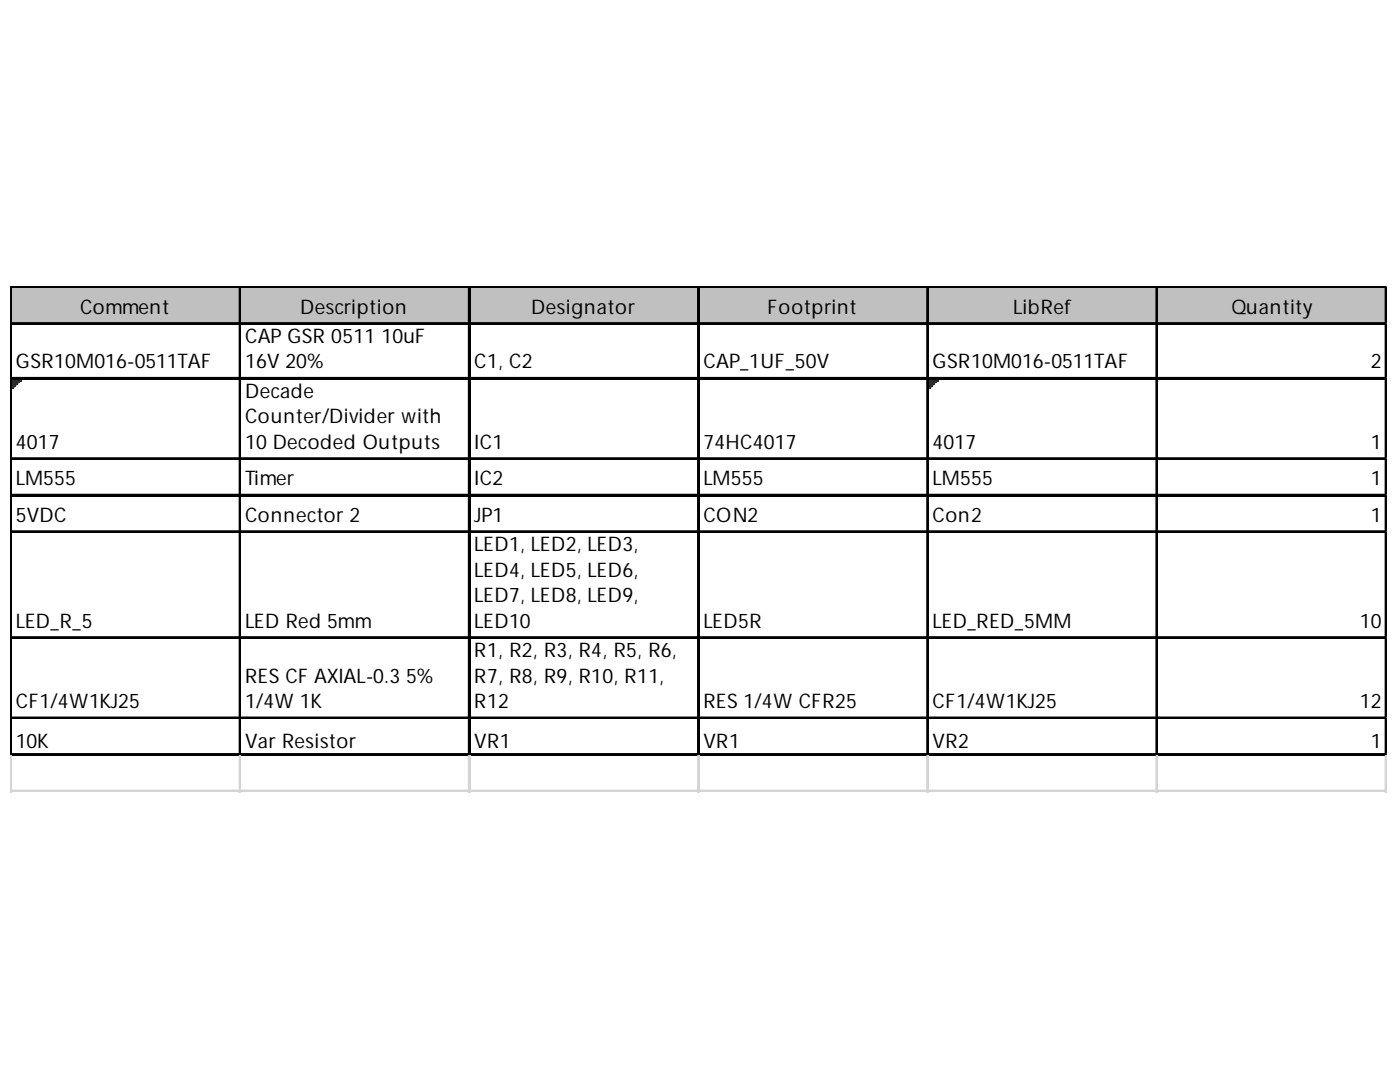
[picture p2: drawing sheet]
<svg xmlns="http://www.w3.org/2000/svg" width="279mm" height="216mm" viewBox="0 0 279 216" stroke-linecap="round" stroke-linejoin="round" font-family="sans-serif">
<defs><g id="words">
<g font-size="4">
<text x="16" y="62.6">Comment</text>
<text x="59.9" y="62.6">Description</text>
<text x="106" y="62.6">Designator</text>
<text x="153.2" y="62.6">Footprint</text>
<text x="202.2" y="62.6">LibRef</text>
<text x="245.8" y="62.6">Quantity</text>
<text x="48.9" y="68.4">CAP GSR 0511 10uF</text>
<text x="3.2" y="73.5">GSR10M016-0511TAF</text>
<text x="48.9" y="73.5">16V 20%</text>
<text x="94.6" y="73.5">C1, C2</text>
<text x="140.4" y="73.5">CAP_1UF_50V</text>
<text x="186.1" y="73.5">GSR10M016-0511TAF</text>
<text x="273.6" y="73.5">2</text>
<text x="48.9" y="79.3">Decade</text>
<text x="3.2" y="89.5">4017</text>
<text x="48.9" y="84.4">Counter/Divider with</text>
<text x="48.9" y="89.5">10 Decoded Outputs</text>
<text x="94.6" y="89.5">IC1</text>
<text x="140.4" y="89.5">74HC4017</text>
<text x="186.1" y="89.5">4017</text>
<text x="273.6" y="89.5">1</text>
<text x="3.2" y="96.8">LM555</text>
<text x="48.9" y="96.8">Timer</text>
<text x="94.6" y="96.8">IC2</text>
<text x="140.4" y="96.8">LM555</text>
<text x="186.1" y="96.8">LM555</text>
<text x="273.6" y="96.8">1</text>
<text x="3.2" y="104.1">5VDC</text>
<text x="48.9" y="104.1">Connector 2</text>
<text x="94.6" y="104.1">JP1</text>
<text x="140.4" y="104.1">CON2</text>
<text x="186.1" y="104.1">Con2</text>
<text x="273.6" y="104.1">1</text>
<text x="94.6" y="110">LED1, LED2, LED3,</text>
<text x="94.6" y="115.1">LED4, LED5, LED6,</text>
<text x="3.2" y="125.3">LED_R_5</text>
<text x="48.9" y="125.3">LED Red 5mm</text>
<text x="94.6" y="120.2">LED7, LED8, LED9,</text>
<text x="94.6" y="125.3">LED10</text>
<text x="140.4" y="125.3">LED5R</text>
<text x="186.1" y="125.3">LED_RED_5MM</text>
<text x="271.4" y="125.3">10</text>
<text x="94.6" y="131.1">R1, R2, R3, R4, R5, R6,</text>
<text x="48.9" y="136.2">RES CF AXIAL-0.3 5%</text>
<text x="94.6" y="136.2">R7, R8, R9, R10, R11,</text>
<text x="3.2" y="141.3">CF1/4W1KJ25</text>
<text x="48.9" y="141.3">1/4W 1K</text>
<text x="94.6" y="141.3">R12</text>
<text x="140.4" y="141.3">RES 1/4W CFR25</text>
<text x="186.1" y="141.3">CF1/4W1KJ25</text>
<text x="271.4" y="141.3">12</text>
<text x="3.2" y="149.3">10K</text>
<text x="48.9" y="149.3">Var Resistor</text>
<text x="94.6" y="149.3">VR1</text>
<text x="140.4" y="149.3">VR1</text>
<text x="186.1" y="149.3">VR2</text>
<text x="273.6" y="149.3">1</text>
</g>
</g></defs>
<path d="M2.4 57.5h274.4v7.3h-274.4z" fill="#c0c0c0"/>
<path d="M2.4 75.8h1.9" fill="none" stroke="#008000" stroke-width=".37"/>
<path d="M2.4 75.8h1.9v.3h-1.9z" fill="#008000"/>
<path d="M2.4 76.1h1.5" fill="none" stroke="#008000" stroke-width=".37"/>
<path d="M2.4 76.1h1.5v.4h-1.5z" fill="#008000"/>
<path d="M2.4 76.5h1.1" fill="none" stroke="#008000" stroke-width=".37"/>
<path d="M2.4 76.5h1.1v.3h-1.1z" fill="#008000"/>
<path d="M2.4 76.8h.8" fill="none" stroke="#008000" stroke-width=".37"/>
<path d="M2.4 76.8h.8v.4h-.8z" fill="#008000"/>
<path d="M2.4 77.2h.4" fill="none" stroke="#008000" stroke-width=".37"/>
<path d="M2.4 77.2h.4v.4h-.4z" fill="#008000"/>
<path d="M185.4 75.8h1.8" fill="none" stroke="#008000" stroke-width=".37"/>
<path d="M185.4 75.8h1.8v.3h-1.8z" fill="#008000"/>
<path d="M185.4 76.1h1.5" fill="none" stroke="#008000" stroke-width=".37"/>
<path d="M185.4 76.1h1.5v.4h-1.5z" fill="#008000"/>
<path d="M185.4 76.5h1.1" fill="none" stroke="#008000" stroke-width=".37"/>
<path d="M185.4 76.5h1.1v.3h-1.1z" fill="#008000"/>
<path d="M185.4 76.8h.7" fill="none" stroke="#008000" stroke-width=".37"/>
<path d="M185.4 76.8h.7v.4h-.7z" fill="#008000"/>
<path d="M185.4 77.2h.4" fill="none" stroke="#008000" stroke-width=".37"/>
<path d="M185.4 77.2h.4v.4h-.4z" fill="#008000"/>
<g fill="none" stroke="#000" stroke-width=".37">
<path d="M2.1 57.2v93.6M2.3 57.2v93.6M2.4 57.2h274.4M47.8 57.5v93.3M48 57.5v93.3M93.6 57.5v93.3M93.7 57.5v93.3M139.3 57.5v93.3M139.5 57.5v93.3M185 57.5v93.3M185.2 57.5v93.3M230.8 57.5v93.3"/>
<path d="M231 57.5v93.3M276.5 57.5v93.3M2.4 64.5h274.4M2.4 75.4h274.4M2.4 91.4h274.4M2.4 98.7h274.4M2.4 106h274.4M2.4 127.1h274.4M2.4 143.2h274.4M2.4 150.4h274.4"/>
</g>
<path d="M2.4 57.4h274.4M2.4 64.6h274.4M2.4 75.6h274.4M2.4 91.6h274.4M2.4 98.9h274.4M2.4 106.2h274.4M2.4 127.3h274.4M2.4 143.3h274.4M2.4 150.6h274.4" fill="none" stroke="#000" stroke-width=".36"/>
<path d="M276.7 57.5v93.3" fill="none" stroke="#000" stroke-width=".3"/>
<g fill="none" stroke="#d4d4d4" stroke-width=".37">
<path d="M2.1 150.8v7.3M2.1 157.7h274.7M2.3 150.8v7.3M47.8 150.8v7.3M48 150.8v7.3M93.6 150.8v7.3M93.7 150.8v7.3M139.3 150.8v7.3M139.5 150.8v7.3M185 150.8v7.3M185.2 150.8v7.3M230.8 150.8v7.3"/>
<path d="M231 150.8v7.3M276.5 150.8v7.3"/>
</g>
<path d="M276.7 150.8v7.3" fill="none" stroke="#d4d4d4" stroke-width=".3"/>
<path d="M2.1 157.9h274.7" fill="none" stroke="#d4d4d4" stroke-width=".36"/>
<use href="#words"/>
</svg>
